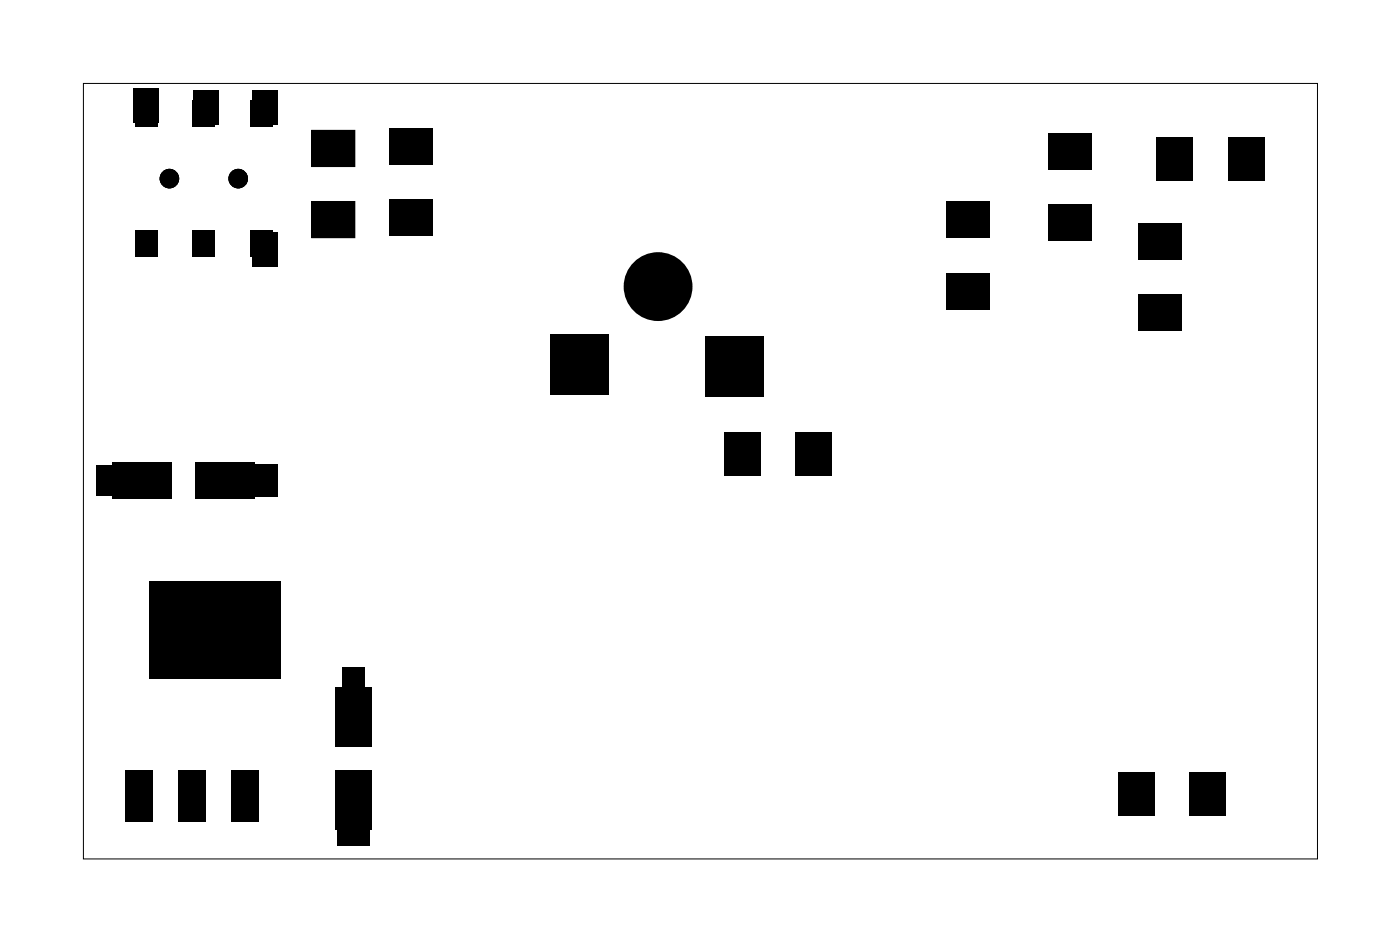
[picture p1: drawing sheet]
<svg xmlns="http://www.w3.org/2000/svg" width="61mm" height="41mm" viewBox="0 0 61 41" stroke-linecap="round" stroke-linejoin="round" font-family="sans-serif">
<path d="M3.6 3.6h53.8v33.8h-53.8z" fill="none" stroke="#000" stroke-width=".04"/>
<g fill="#000">
<path d="M5.8 3.8h1.1v1.6h-1.1zM5.9 4.4h1v1.1h-1zM5.9 10h1v1.2h-1zM8.4 4.4h1v1.1h-1zM8.4 10h1v1.2h-1zM8.5 3.9h1v1.5h-1zM10.9 4.4h1v1.1h-1zM10.9 10h1v1.2h-1zM11 3.9h1.1v1.5h-1.1zM11 10.1h1.1v1.5h-1.1zM13.6 5.7h1.9v1.6h-1.9zM13.6 8.8h1.9v1.6h-1.9z"/>
<path d="M17 8.7h1.9v1.6h-1.9zM17 5.6h1.9v1.6h-1.9zM24 14.6h2.5v2.6h-2.5zM31.6 18.8h1.6v1.9h-1.6zM30.8 14.7h2.5v2.6h-2.5zM34.7 18.8h1.6v1.9h-1.6zM41.2 8.8h1.9v1.6h-1.9zM41.2 11.9h1.9v1.6h-1.9zM45.7 8.9h1.9v1.6h-1.9zM45.7 5.8h1.9v1.6h-1.9zM49.6 12.8h1.9v1.6h-1.9zM49.6 9.7h1.9v1.6h-1.9z"/>
<path d="M50.4 6h1.6v1.9h-1.6zM53.5 6h1.6v1.9h-1.6zM4.2 20.3h2.9v1.3h-2.9zM4.9 20.1h2.6v1.6h-2.6zM5.5 33.6h1.2v2.2h-1.2zM6.6 27.4h3.6v2.2h-3.6zM7.8 33.6h1.2v2.2h-1.2zM8.5 20.1h2.6v1.6h-2.6zM8.8 20.2h3.3v1.5h-3.3zM10.1 33.6h1.2v2.2h-1.2zM6.5 25.3h5.7v4.3h-5.7zM14.6 33.5h1.6v2.6h-1.6z"/>
<path d="M14.6 29.9h1.6v2.6h-1.6zM14.9 29.1h1v2.7h-1zM14.7 33.5h1.4v3.3h-1.4zM48.7 33.6h1.6v1.9h-1.6zM51.8 33.6h1.6v1.9h-1.6z"/>
<path d="M13.6 5.7h1.9v1.6h-1.9zM13.6 5.7v1.6h1.9v-1.6z"/>
<path d="M13.6 8.8h1.9v1.6h-1.9zM13.6 8.8v1.6h1.9v-1.6z"/>
</g>
<g fill="#000">
<circle cx="7.4" cy="7.8" r=".43"/>
<circle cx="10.4" cy="7.8" r=".43"/>
<circle cx="28.7" cy="12.5" r="1.5"/>
</g>
<g fill="none" stroke="#000" stroke-width=".25">
<circle cx="25.3" cy="15.8" r=".64"/>
<circle cx="32" cy="15.8" r=".64"/>
</g>
</svg>
